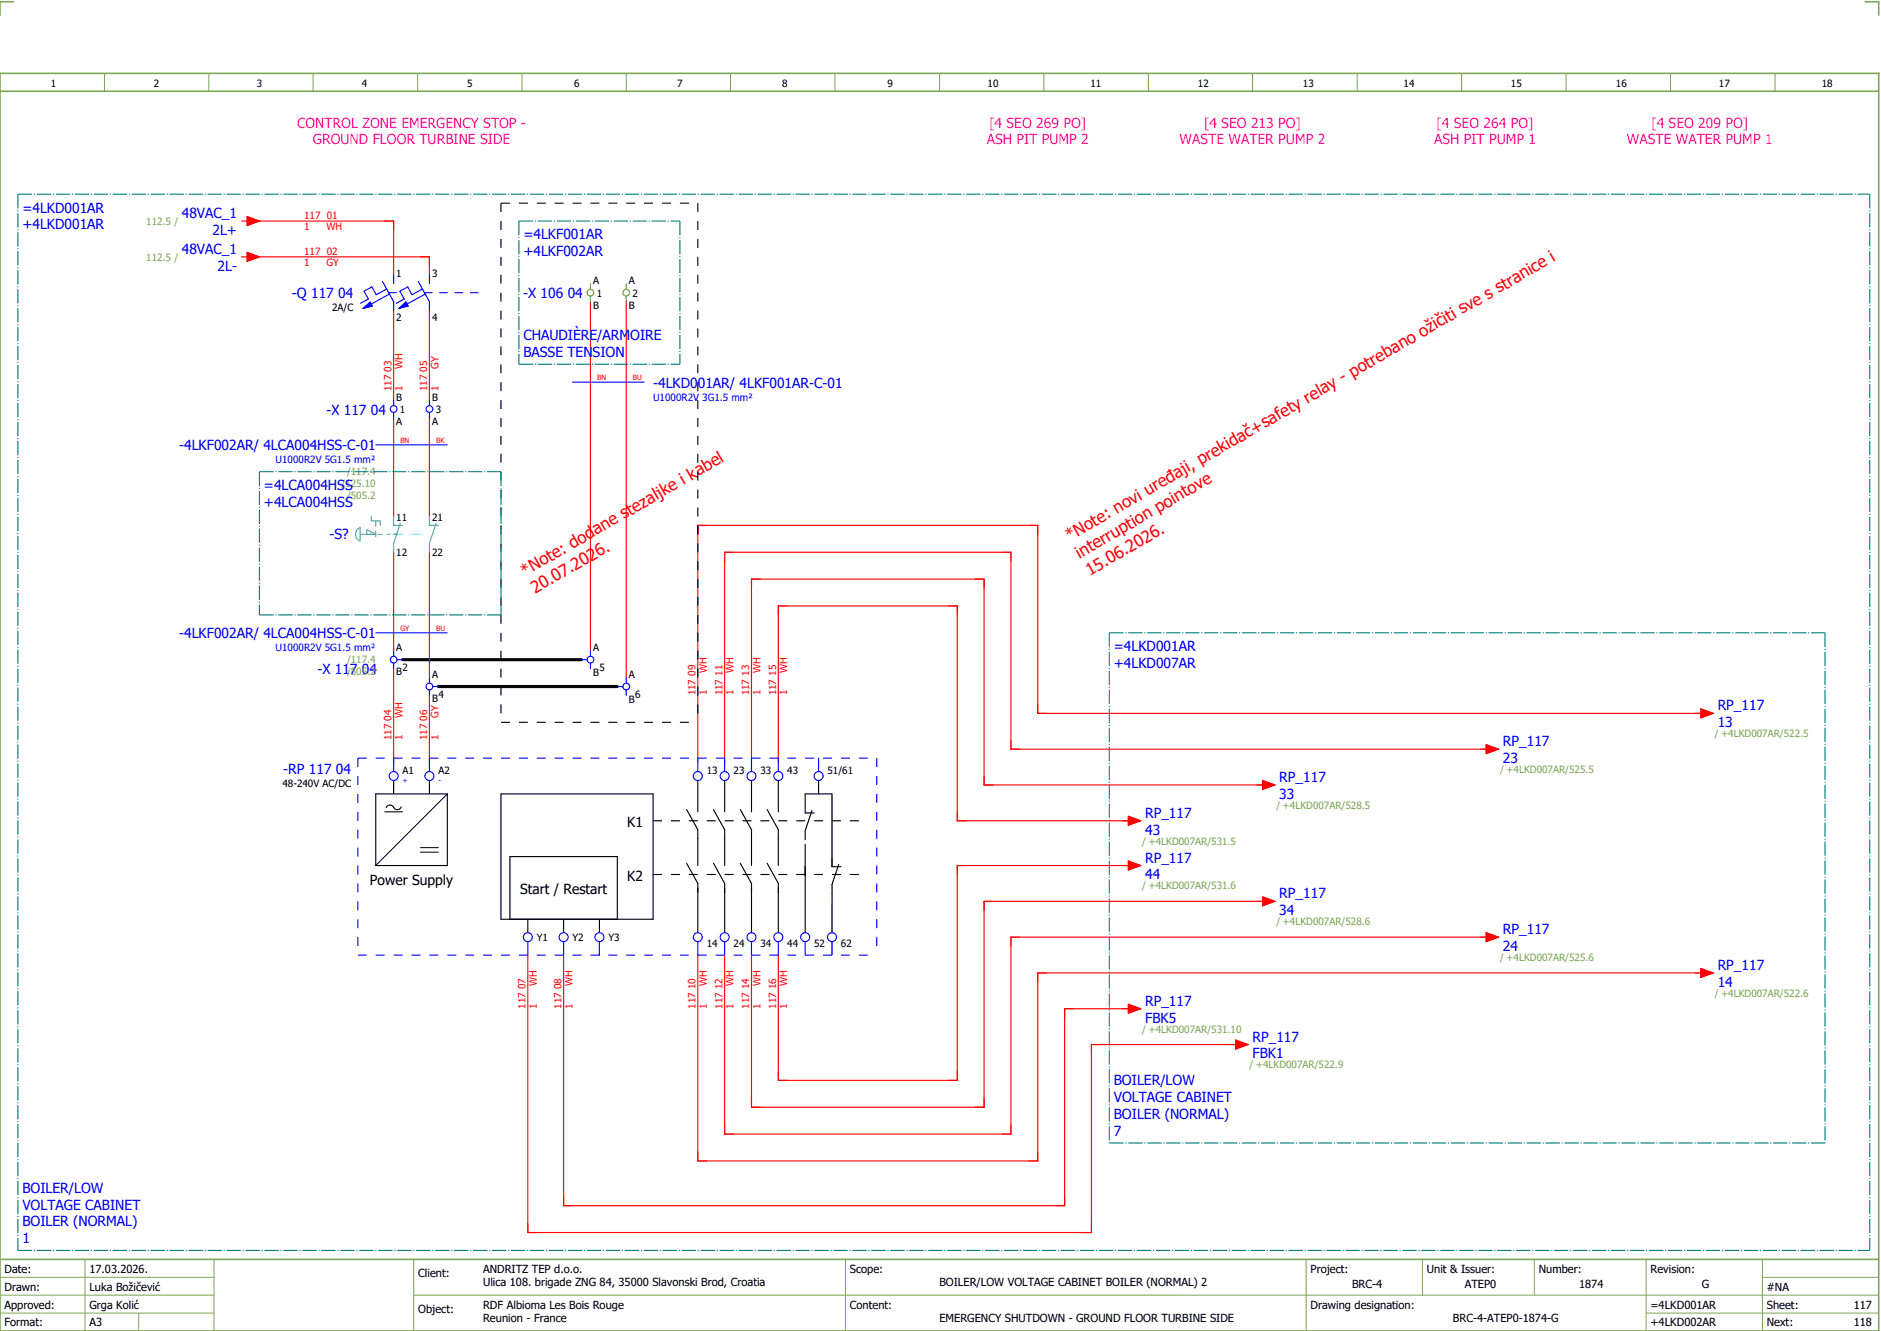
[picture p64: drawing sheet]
<svg xmlns="http://www.w3.org/2000/svg" width="421mm" height="297mm" viewBox="0 0 421 297" stroke-linecap="round" stroke-linejoin="round" font-family="sans-serif">
<defs><g id="words">
<g font-size="3.7" fill="#f00">
<text x="239.1" y="120.9" transform="rotate(-30 239.1 120.9)">*Note: novi uređaji, prekidač+safety relay - potrebano ožičiti sve s stranice i</text>
<text x="241.4" y="124.8" transform="rotate(-30 241.4 124.8)">interruption pointove</text>
<text x="117.4" y="128.8" transform="rotate(-30 117.4 128.8)">*Note: dodane stezaljke i kabel</text>
<text x="243.6" y="128.7" transform="rotate(-30 243.6 128.7)">15.06.2026.</text>
<text x="119.6" y="132.7" transform="rotate(-30 119.6 132.7)">20.07.2026.</text>
</g>
<g font-size="3.1" fill="#f0f">
<text x="66.4" y="28.5">CONTROL ZONE EMERGENCY STOP -</text>
<text x="221.2" y="28.5">[4 SEO 269 PO]</text>
<text x="269.2" y="28.5">[4 SEO 213 PO]</text>
<text x="321.2" y="28.5">[4 SEO 264 PO]</text>
<text x="369.2" y="28.5">[4 SEO 209 PO]</text>
<text x="69.9" y="32.3">GROUND FLOOR TURBINE SIDE</text>
<text x="220.6" y="32.3">ASH PIT PUMP 2</text>
<text x="263.7" y="32.3">WASTE WATER PUMP 2</text>
<text x="320.6" y="32.3">ASH PIT PUMP 1</text>
<text x="363.7" y="32.3">WASTE WATER PUMP 1</text>
</g>
<g font-size="3.1" fill="#00f">
<text x="5" y="47.5">=4LKD001AR</text>
<text x="5" y="51.3">+4LKD001AR</text>
<text x="40.6" y="48.8">48VAC_1</text>
<text x="47.5" y="52.5">2L+</text>
<text x="117" y="53.5">=4LKF001AR</text>
<text x="40.6" y="56.8">48VAC_1</text>
<text x="117" y="57.3">+4LKF002AR</text>
<text x="48.6" y="60.5">2L-</text>
<text x="65.3" y="66.6">-Q 117 04</text>
<text x="116.9" y="66.6">-X 106 04</text>
<text x="117" y="76">CHAUDIÈRE/ARMOIRE</text>
<text x="117" y="79.8">BASSE TENSION</text>
<text x="146" y="86.6">-4LKD001AR/ 4LKF001AR-C-01</text>
<text x="73" y="92.6">-X 117 04</text>
<text x="40" y="100.6">-4LKF002AR/ 4LCA004HSS-C-01</text>
<text x="59" y="109.5">=4LCA004HSS</text>
<text x="59" y="113.3">+4LCA004HSS</text>
<text x="73.7" y="120.5">-S?</text>
<text x="40" y="142.6">-4LKF002AR/ 4LCA004HSS-C-01</text>
<text x="249" y="145.5">=4LKD001AR</text>
<text x="249" y="149.3">+4LKD007AR</text>
<text x="70.9" y="150.7">-X 117 04</text>
<text x="384" y="158.8">RP_117</text>
<text x="336" y="166.8">RP_117</text>
<text x="384" y="162.5">13</text>
<text x="63.3" y="173">-RP 117 04</text>
<text x="336" y="170.5">23</text>
<text x="286" y="174.8">RP_117</text>
<text x="286" y="178.5">33</text>
<text x="256" y="182.8">RP_117</text>
<text x="256" y="186.5">43</text>
<text x="256" y="192.8">RP_117</text>
<text x="256" y="196.5">44</text>
<text x="286" y="200.8">RP_117</text>
<text x="286" y="204.5">34</text>
<text x="336" y="208.8">RP_117</text>
<text x="336" y="212.5">24</text>
<text x="384" y="216.8">RP_117</text>
<text x="384" y="220.5">14</text>
<text x="256" y="224.8">RP_117</text>
<text x="256" y="228.5">FBK5</text>
<text x="280" y="232.8">RP_117</text>
<text x="280" y="236.5">FBK1</text>
<text x="249" y="242.5">BOILER/LOW</text>
<text x="249" y="246.3">VOLTAGE CABINET</text>
<text x="249" y="250">BOILER (NORMAL)</text>
<text x="249" y="253.8">7</text>
<text x="5" y="266.5">BOILER/LOW</text>
<text x="5" y="270.3">VOLTAGE CABINET</text>
<text x="5" y="274">BOILER (NORMAL)</text>
<text x="5" y="277.8">1</text>
</g>
<g font-size="3.1">
<text x="140.2" y="184.8">K1</text>
<text x="82.7" y="197.8">Power Supply</text>
<text x="140.2" y="196.8">K2</text>
<text x="116.3" y="199.8">Start / Restart</text>
</g>
<g font-size="2.5">
<text x="1" y="284.4">Date:</text>
<text x="20" y="284.4">17.03.2026.</text>
<text x="93.5" y="285.4">Client:</text>
<text x="108" y="284.4">ANDRITZ TEP d.o.o.</text>
<text x="108" y="287.4">Ulica 108. brigade ZNG 84, 35000 Slavonski Brod, Croatia</text>
<text x="190" y="284.4">Scope:</text>
<text x="210" y="287.4">BOILER/LOW VOLTAGE CABINET BOILER (NORMAL) 2</text>
<text x="293" y="284.4">Project:</text>
<text x="302.3" y="287.9">BRC-4</text>
<text x="319" y="284.4">Unit &amp; Issuer:</text>
<text x="327.5" y="287.9">ATEP0</text>
<text x="344" y="284.4">Number:</text>
<text x="353" y="287.9">1874</text>
<text x="369" y="284.4">Revision:</text>
<text x="380.4" y="287.9">G</text>
<text x="1" y="288.4">Drawn:</text>
<text x="1" y="292.4">Approved:</text>
<text x="20" y="292.4">Grga Kolić</text>
<text x="20" y="288.4">Luka Božičević</text>
<text x="93.5" y="293.4">Object:</text>
<text x="108" y="292.4">RDF Albioma Les Bois Rouge</text>
<text x="190" y="292.4">Content:</text>
<text x="293" y="292.4">Drawing designation:</text>
<text x="369" y="292.4">=4LKD001AR</text>
<text x="395" y="292.4">Sheet:</text>
<text x="395" y="288.4">#NA</text>
<text x="414.4" y="292.4">117</text>
<text x="1" y="296.4">Format:</text>
<text x="20" y="296.4">A3</text>
<text x="108" y="295.4">Reunion - France</text>
<text x="210" y="295.4">EMERGENCY SHUTDOWN - GROUND FLOOR TURBINE SIDE</text>
<text x="324.8" y="295.4">BRC-4-ATEP0-1874-G</text>
<text x="369" y="296.4">+4LKD002AR</text>
<text x="395" y="296.4">Next:</text>
<text x="414.4" y="296.4">118</text>
</g>
<g font-size="2.2">
<text x="11.4" y="19.4">1</text>
<text x="34.4" y="19.4">2</text>
<text x="57.4" y="19.4">3</text>
<text x="80.9" y="19.4">4</text>
<text x="104.4" y="19.4">5</text>
<text x="128.4" y="19.4">6</text>
<text x="151.4" y="19.4">7</text>
<text x="174.9" y="19.4">8</text>
<text x="198.4" y="19.4">9</text>
<text x="220.8" y="19.4">10</text>
<text x="243.8" y="19.4">11</text>
<text x="267.8" y="19.4">12</text>
<text x="291.3" y="19.4">13</text>
<text x="313.8" y="19.4">14</text>
<text x="337.8" y="19.4">15</text>
<text x="361.3" y="19.4">16</text>
<text x="384.3" y="19.4">17</text>
<text x="407.3" y="19.4">18</text>
<text x="88.6" y="61.9">1</text>
<text x="96.6" y="61.9">3</text>
<text x="132.6" y="63.5">A</text>
<text x="140.6" y="63.5">A</text>
<text x="74.2" y="69.5">2A/C</text>
<text x="88.6" y="71.6">2</text>
<text x="96.6" y="71.6">4</text>
<text x="132.6" y="69">B</text>
<text x="133.4" y="66.3">1</text>
<text x="140.6" y="69">B</text>
<text x="141.4" y="66.3">2</text>
<text x="88.6" y="89.5">B</text>
<text x="96.6" y="89.5">B</text>
<text x="88.6" y="95">A</text>
<text x="89.4" y="92.3">1</text>
<text x="96.6" y="95">A</text>
<text x="97.4" y="92.3">3</text>
<text x="88.6" y="116.3">11</text>
<text x="96.6" y="116.3">21</text>
<text x="88.6" y="124.2">12</text>
<text x="96.6" y="124.2">22</text>
<text x="88.6" y="145.5">A</text>
<text x="132.6" y="145.5">A</text>
<text x="88.6" y="150.9">B</text>
<text x="90" y="150">2</text>
<text x="96.6" y="151.5">A</text>
<text x="132.6" y="151">B</text>
<text x="134" y="150">5</text>
<text x="140.6" y="151.5">A</text>
<text x="96.6" y="156.9">B</text>
<text x="98" y="156">4</text>
<text x="140.6" y="157">B</text>
<text x="142" y="156">6</text>
<text x="90" y="172.9">A1</text>
<text x="98" y="172.9">A2</text>
<text x="158" y="172.9">13</text>
<text x="164" y="172.9">23</text>
<text x="170" y="172.9">33</text>
<text x="176" y="172.9">43</text>
<text x="185" y="172.9">51/61</text>
<text x="63.2" y="175.9">48-240V AC/DC</text>
<text x="120" y="210.3">Y1</text>
<text x="128" y="210.3">Y2</text>
<text x="136" y="210.3">Y3</text>
<text x="158" y="211.6">14</text>
<text x="164" y="211.6">24</text>
<text x="170" y="211.6">34</text>
<text x="176" y="211.6">44</text>
<text x="182" y="211.6">52</text>
<text x="188" y="211.6">62</text>
</g>
<g font-size="2.2" fill="#7ca552">
<text x="32.7" y="50.3">112.5 /</text>
<text x="32.7" y="58.3">112.5 /</text>
<text x="77.6" y="106.2">/117.4</text>
<text x="76.4" y="108.9">/125.10</text>
<text x="77.6" y="111.6">/505.2</text>
<text x="77.6" y="148.2">/117.4</text>
<text x="77.6" y="150.9">/505.2</text>
<text x="383.3" y="164.7">/ +4LKD007AR/522.5</text>
<text x="335.3" y="172.7">/ +4LKD007AR/525.5</text>
<text x="285.3" y="180.7">/ +4LKD007AR/528.5</text>
<text x="255.3" y="188.7">/ +4LKD007AR/531.5</text>
<text x="255.3" y="198.7">/ +4LKD007AR/531.6</text>
<text x="285.3" y="206.7">/ +4LKD007AR/528.6</text>
<text x="335.3" y="214.7">/ +4LKD007AR/525.6</text>
<text x="383.3" y="222.7">/ +4LKD007AR/522.6</text>
<text x="255.3" y="230.7">/ +4LKD007AR/531.10</text>
<text x="279.3" y="238.7">/ +4LKD007AR/522.9</text>
</g>
<g font-size="2.2" fill="#f00">
<text x="68" y="48.9">117 01</text>
<text x="68" y="51.4">1</text>
<text x="73" y="51.4">WH</text>
<text x="68" y="56.9">117 02</text>
<text x="68" y="59.4">1</text>
<text x="73" y="59.4">GY</text>
<text x="90" y="82.4" transform="rotate(-90 90 82.4)">WH</text>
<text x="98" y="82.4" transform="rotate(-90 98 82.4)">GY</text>
<text x="87.5" y="87.4" transform="rotate(-90 87.5 87.4)">117 03</text>
<text x="90" y="87.4" transform="rotate(-90 90 87.4)">1</text>
<text x="95.5" y="87.4" transform="rotate(-90 95.5 87.4)">117 05</text>
<text x="98" y="87.4" transform="rotate(-90 98 87.4)">1</text>
<text x="155.5" y="155.4" transform="rotate(-90 155.5 155.4)">117 09</text>
<text x="158" y="155.4" transform="rotate(-90 158 155.4)">1</text>
<text x="158" y="150.4" transform="rotate(-90 158 150.4)">WH</text>
<text x="161.5" y="155.4" transform="rotate(-90 161.5 155.4)">117 11</text>
<text x="164" y="155.4" transform="rotate(-90 164 155.4)">1</text>
<text x="164" y="150.4" transform="rotate(-90 164 150.4)">WH</text>
<text x="167.5" y="155.4" transform="rotate(-90 167.5 155.4)">117 13</text>
<text x="170" y="155.4" transform="rotate(-90 170 155.4)">1</text>
<text x="170" y="150.4" transform="rotate(-90 170 150.4)">WH</text>
<text x="173.5" y="155.4" transform="rotate(-90 173.5 155.4)">117 15</text>
<text x="176" y="155.4" transform="rotate(-90 176 155.4)">1</text>
<text x="176" y="150.4" transform="rotate(-90 176 150.4)">WH</text>
<text x="90" y="160.4" transform="rotate(-90 90 160.4)">WH</text>
<text x="98" y="160.4" transform="rotate(-90 98 160.4)">GY</text>
<text x="87.5" y="165.4" transform="rotate(-90 87.5 165.4)">117 04</text>
<text x="90" y="165.4" transform="rotate(-90 90 165.4)">1</text>
<text x="95.5" y="165.4" transform="rotate(-90 95.5 165.4)">117 06</text>
<text x="98" y="165.4" transform="rotate(-90 98 165.4)">1</text>
<text x="120" y="220.4" transform="rotate(-90 120 220.4)">WH</text>
<text x="128" y="220.4" transform="rotate(-90 128 220.4)">WH</text>
<text x="158" y="220.4" transform="rotate(-90 158 220.4)">WH</text>
<text x="164" y="220.4" transform="rotate(-90 164 220.4)">WH</text>
<text x="170" y="220.4" transform="rotate(-90 170 220.4)">WH</text>
<text x="176" y="220.4" transform="rotate(-90 176 220.4)">WH</text>
<text x="117.5" y="225.4" transform="rotate(-90 117.5 225.4)">117 07</text>
<text x="120" y="225.4" transform="rotate(-90 120 225.4)">1</text>
<text x="125.5" y="225.4" transform="rotate(-90 125.5 225.4)">117 08</text>
<text x="128" y="225.4" transform="rotate(-90 128 225.4)">1</text>
<text x="155.5" y="225.4" transform="rotate(-90 155.5 225.4)">117 10</text>
<text x="158" y="225.4" transform="rotate(-90 158 225.4)">1</text>
<text x="161.5" y="225.4" transform="rotate(-90 161.5 225.4)">117 12</text>
<text x="164" y="225.4" transform="rotate(-90 164 225.4)">1</text>
<text x="167.5" y="225.4" transform="rotate(-90 167.5 225.4)">117 14</text>
<text x="170" y="225.4" transform="rotate(-90 170 225.4)">1</text>
<text x="173.5" y="225.4" transform="rotate(-90 173.5 225.4)">117 16</text>
<text x="176" y="225.4" transform="rotate(-90 176 225.4)">1</text>
</g>
<g font-size="2.2" fill="#00f">
<text x="146" y="89.5">U1000R2V 3G1.5 mm²</text>
<text x="61.6" y="103.5">U1000R2V 5G1.5 mm²</text>
<text x="61.6" y="145.5">U1000R2V 5G1.5 mm²</text>
</g>
<g font-size="1.6" fill="#f00">
<text x="133.5" y="84.9">BN</text>
<text x="141.5" y="84.9">BU</text>
<text x="89.5" y="98.9">BN</text>
<text x="97.5" y="98.9">BK</text>
<text x="89.5" y="140.9">GY</text>
<text x="97.5" y="140.9">BU</text>
</g>
<g font-size="1.6" fill="#00f">
<text x="90" y="175">+</text>
<text x="98" y="175">-</text>
</g>
</g></defs>
<path d="M0 16.4h420v281h-420zM3 .4h-3v3M417 .4h3v3M0 20.4h420M0 281.4h420" fill="none" stroke="#7ca552" stroke-width=".35"/>
<g fill="none" stroke="#7ca552" stroke-width=".22">
<path d="M23.4 16.5v4M46.7 16.4v4M70 16.4v4M93.4 16.4v4M116.7 16.5v4M140 16.4v4M163.3 16.4v4M186.7 16.4v4M210 16.4v4M233.4 16.4v4M256.7 16.4v4M280 16.5v4"/>
<path d="M303.4 16.4v4M326.8 16.4v4M350.1 16.4v4M373.5 16.4v4M396.8 16.4v4M0 285.4h47.8M0 293.4h47.8M19 281.4v16M31 293.4v4M47.8 281.4v16M47.8 289.4h-47.8M92.5 281.4v16"/>
<path d="M92.5 289.4h327.5M189 281.4v16M292 281.4v15.8M318 281.4v8M343 281.4v8M368 281.4v15.8M368 293.4h52M394 285.4h26M394 281.4v15.8"/>
</g>
<g fill="none" stroke="#f00" stroke-width=".25">
<path d="M54 49.4h1.2M54 57.4h1.2M55.2 56.4l2.8 1-2.8 1zM55.2 48.4l2.8 1-2.8 1zM56 49.4h32v12M56 57.4h40v4M88 69.4v20M96 69.4v20M132 67.4v78M140 67.4v84M88 93.4v22M96 93.4v22"/>
<path d="M88 123.4v22M96 123.4v28M88 149.4v21M96 155.4v15M380.2 158.4l2.8 1-2.8 1zM381 159.4h-149v-42h-76v53M168 170.4v-41h52v46h63M174 170.4v-35h40v48h39M282.3 174.4l2.7 1-2.7 1zM332.2 166.4l2.8 1-2.8 1zM333 167.4h-107v-44h-64v47M252.2 192.4l2.8 1-2.8 1z"/>
<path d="M252.2 182.4l2.8 1-2.8 1zM253 193.4h-39v48h-40v-28M118 213.4v62h126v-42h33M126 213.4v56h112v-44h15M156 213.4v46h76v-42h149M282.3 200.4l2.7 1-2.7 1zM283 201.4h-63v46h-52v-34M332.2 208.4l2.8 1-2.8 1zM333 209.4h-107v44h-64v-40M380.2 216.4l2.8 1-2.8 1zM252.2 224.4l2.8 1-2.8 1zM276.3 232.4l2.7 1-2.7 1z"/>
</g>
<path d="M90 147.4h40M98 153.4h40" fill="none" stroke="#000" stroke-width=".7"/>
<g fill="#f00" stroke="#f00" stroke-width=".22">
<path d="M55.2 56.4l2.8 1-2.8 1z"/>
<path d="M252.2 192.4l2.8 1-2.8 1z"/>
<path d="M282.3 200.4l2.7 1-2.7 1z"/>
<path d="M332.2 208.4l2.8 1-2.8 1z"/>
<path d="M380.2 216.4l2.8 1-2.8 1z"/>
<path d="M252.2 182.4l2.8 1-2.8 1z"/>
<path d="M282.3 174.4l2.7 1-2.7 1z"/>
<path d="M332.2 166.4l2.8 1-2.8 1z"/>
<path d="M380.2 158.4l2.8 1-2.8 1z"/>
<path d="M252.2 224.4l2.8 1-2.8 1z"/>
<path d="M276.3 232.4l2.7 1-2.7 1z"/>
<path d="M55.2 48.4l2.8 1-2.8 1z"/>
</g>
<g fill="none" stroke="#00f" stroke-width=".25">
<path d="M81.2 68.9l1.5-1.4 .5 .9zM85.5 62.9l2.5 4.5v2M86.4 64.6l-2.3 1.3-1-1.8-1.7 1 1 1.7-1.8 1M86.9 65.4h1.7M87.1 65.7l-4.1 2.2M88 61.4v2M89.2 68.9l1.5-1.4 .5 .9zM93.5 62.9l2.5 4.5v2M94.4 64.6l-2.3 1.3-1-1.8-1.7 1 1 1.7-1.8 1M94.9 65.4h1.7M95.1 65.7l-4.1 2.2M96 61.4v2"/>
<path d="M98.3 65.4h1.7M101.7 65.4h1.7M105.2 65.4h1.7M84 99.4h16M88 89.4v1.2M88 92.1v1.3M96 89.4v1.2M96 92.1v1.3M128 85.4h16M84 141.4h16M88 145.4v1.2M88 148.1v1.3"/>
<path d="M88.8 147.4h1.2M96 151.4v1.2M96 154.1v1.3M96.8 153.4h1.2M130 147.4h1.2M132 145.4v1.2M132 148.1v1.3M138 153.4h1.2M140 151.4v1.2M140 154.1v1.3M88 169.4v3M96 169.4v3"/>
<path d="M156 169.4v3M162 169.4v3M168 169.4v3M174 169.4v3M183 169.4v3M118 210.4v3M126 210.4v3M134 210.4v3M156 210.4v3M162 210.4v3M168 210.4v3M174 210.4v3"/>
<path d="M180 210.4v3M186 210.4v3"/>
<circle cx="88" cy="91.4" r=".75"/>
<circle cx="96" cy="91.4" r=".75"/>
<circle cx="88" cy="147.4" r=".75"/>
<circle cx="96" cy="153.4" r=".75"/>
<circle cx="132" cy="147.4" r=".75"/>
<circle cx="140" cy="153.4" r=".75"/>
<circle cx="88" cy="173.4" r="1"/>
<circle cx="96" cy="173.4" r="1"/>
<circle cx="156" cy="173.4" r="1"/>
<circle cx="162" cy="173.4" r="1"/>
<circle cx="168" cy="173.4" r="1"/>
<circle cx="174" cy="173.4" r="1"/>
<circle cx="183" cy="173.4" r="1"/>
<circle cx="118" cy="209.4" r="1"/>
<circle cx="126" cy="209.4" r="1"/>
<circle cx="134" cy="209.4" r="1"/>
<circle cx="156" cy="209.4" r="1"/>
<circle cx="162" cy="209.4" r="1"/>
<circle cx="168" cy="209.4" r="1"/>
<circle cx="174" cy="209.4" r="1"/>
<circle cx="180" cy="209.4" r="1"/>
<circle cx="186" cy="209.4" r="1"/>
</g>
<g fill="#00f" stroke="#00f" stroke-width=".22">
<path d="M89.2 68.9l1.5-1.4 .5 .9z"/>
<path d="M81.2 68.9l1.5-1.4 .5 .9z"/>
</g>
<g fill="none" stroke="#000" stroke-width=".25">
<path d="M84 177.4h16v16h-16zM88 174.4v3M96 174.4v3M112 177.4h34v28h-34zM156 174.4v7M162 174.4v7M168 174.4v7M174 174.4v7M183 174.4v3M86.3 180.5a.9 .9 0 0 1 .9-.6 .9 .9 0 0 1 .8 .6M89.7 180.3a.9 .9 0 0 1-.9 .6 .9 .9 0 0 1-.8-.6M153.5 180.9l2.5 4.5v8"/>
<path d="M153.5 192.9l2.5 4.5v11M159.5 180.9l2.5 4.5v8M159.5 192.9l2.5 4.5v11M165.5 180.9l2.5 4.5v8M165.5 192.9l2.5 4.5v11M171.5 180.9l2.5 4.5v8M171.5 192.9l2.5 4.5v11M180 188.6v19.8M181.5 181.1l-1.5 4.5v2M182 181.6h-2v-4.2h6v16.2h2M187.5 193.1l-1.5 4.5v10.8M114 205.4v-14h24v14"/>
<path d="M118 205.4v3M126 205.4v3M134 205.4v3"/>
</g>
<path d="M112 45.4h44M112 45.4v116M156 45.4v116M112 161.4h44M146 183.4h46M146 195.4h46" fill="none" stroke="#000" stroke-width=".25" stroke-dasharray="2 2" stroke-linecap="butt"/>
<path d="M88 119.4h6" fill="none" stroke="#0ff" stroke-width=".25" stroke-dasharray="2 2" stroke-linecap="butt"/>
<path d="M80 169.4h116M80 169.4v44M196 169.4v44M80 213.4h116" fill="none" stroke="#00f" stroke-width=".25" stroke-dasharray="2 2" stroke-linecap="butt"/>
<g fill="none" stroke="#007f7f" stroke-width=".25" stroke-dasharray="3.2 .4 .3 .4" stroke-linecap="butt">
<path d="M4 43.4h414M4 43.4v236M116 49.4h36M116 49.4v32M152 49.4v32M418 43.4v236M116 81.4h36M58 105.4h54M58 105.4v32M112 105.4v32M58 137.4h54M248 141.4h160"/>
<path d="M248 141.4v114M408 141.4v114M248 255.4h160M4 279.4h414"/>
</g>
<path d="M79.8 118.4l.7-.5v3a1.61 1.61 0 0 1-.7-2.5zM80.5 119.4h3.5l-2-1v1M83 115.4v1h2v1M84 116.4v1.2M84 118.6v1.3M84.5 119.4h1M87.2 119.4h-.7M88 119.4h.8M88 115.4v2h2M89.5 116.9l-1.5 4.5v2M96 115.4v2h2M97.5 116.9l-1.5 4.5v2" fill="none" stroke="#52a5a5" stroke-width=".25"/>
<g fill="none" stroke="#a57c00" stroke-width=".25">
<path d="M132 63.4v1.2M132 66.1v1.3M140 63.4v1.2M140 66.1v1.3"/>
<circle cx="132" cy="65.4" r=".75"/>
<circle cx="140" cy="65.4" r=".75"/>
</g>
<path d="M100 177.4l-16 16M86 181.4h4M94 190.4h4M94 189.4h4" fill="none" stroke="#000" stroke-width=".22"/>
<use href="#words"/>
</svg>
